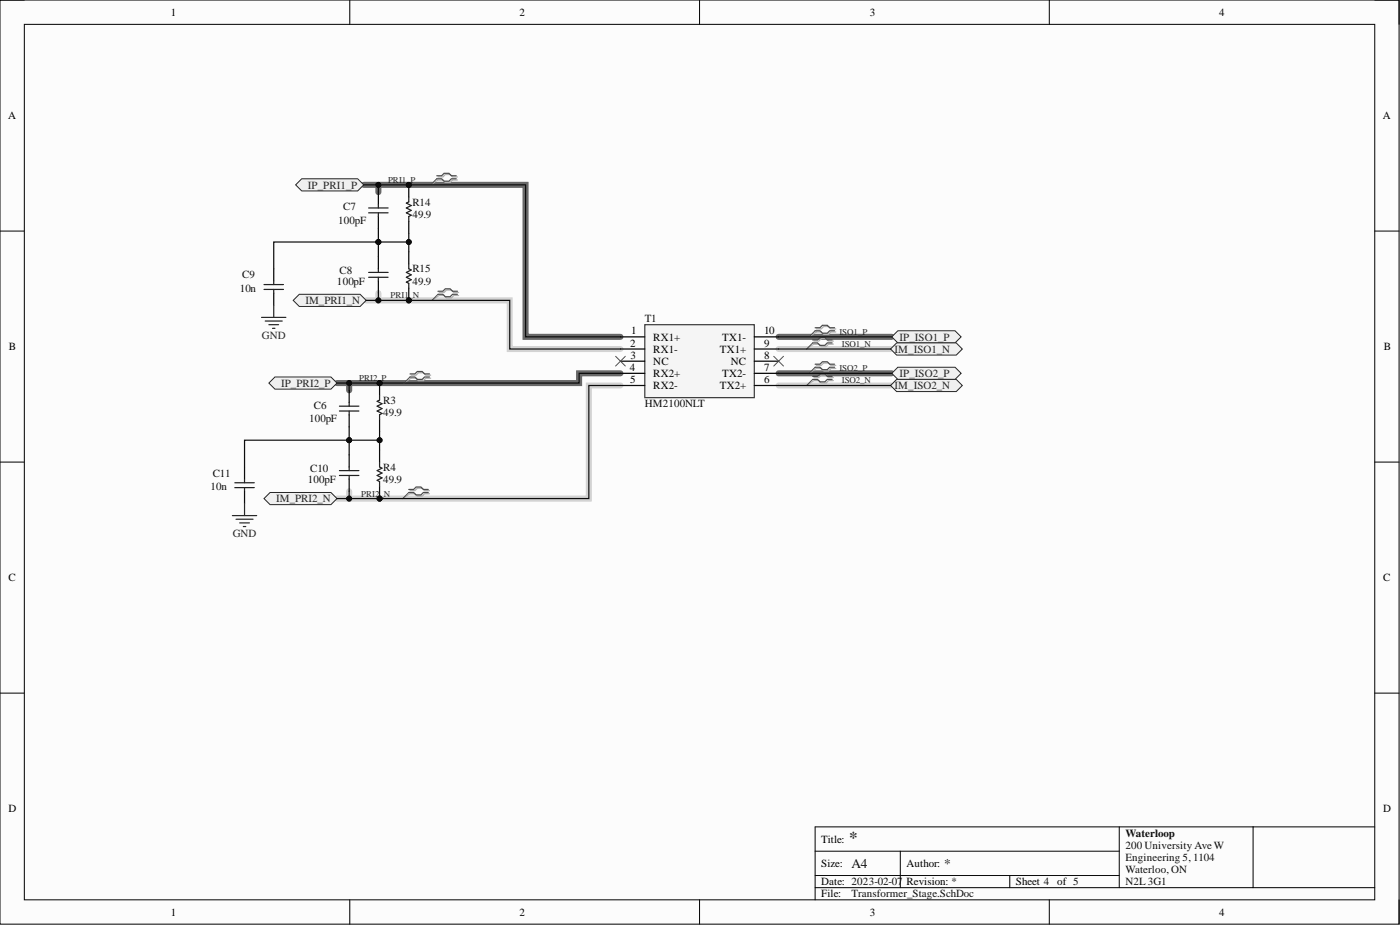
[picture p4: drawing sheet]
<svg xmlns="http://www.w3.org/2000/svg" width="292mm" height="193mm" viewBox="0 0 292 193" stroke-linecap="round" stroke-linejoin="round" font-family="sans-serif">
<defs><g id="words">
<text font-size="3.5" fill="#262626" x="177.2" y="175.8">*</text>
<g font-size="2.8" fill="#0e0e0e">
<text x="177.7" y="181">A4</text>
<text x="197" y="181">*</text>
</g>
<g font-size="2.3">
<text x="35.6" y="3.3">1</text>
<text x="108.4" y="3.3">2</text>
<text x="181.5" y="3.3">3</text>
<text x="254.3" y="3.3">4</text>
<text x="1.7" y="24.9">A</text>
<text x="288.5" y="24.9">A</text>
<text x="131.7" y="69.8">1</text>
<text x="136.3" y="71">RX1+</text>
<text x="150.7" y="71">TX1-</text>
<text x="159.4" y="69.8">10</text>
<text x="1.9" y="73.1">B</text>
<text x="131.4" y="77.4">4</text>
<text x="131.5" y="72.3">2</text>
<text x="131.6" y="74.8">3</text>
<text x="136.3" y="73.6">RX1-</text>
<text x="136.3" y="76.1">NC</text>
<text x="150.2" y="73.6">TX1+</text>
<text x="152.5" y="76.1">NC</text>
<text x="159.4" y="72.3">9</text>
<text x="159.4" y="74.8">8</text>
<text x="159.4" y="77.4">7</text>
<text x="288.7" y="73.1">B</text>
<text x="131.5" y="79.9">5</text>
<text x="136.3" y="78.6">RX2+</text>
<text x="136.3" y="81.2">RX2-</text>
<text x="150.2" y="81.2">TX2+</text>
<text x="150.7" y="78.6">TX2-</text>
<text x="159.4" y="79.9">6</text>
<text x="1.8" y="121.3">C</text>
<text x="288.6" y="121.3">C</text>
<text x="1.8" y="169.5">D</text>
<text x="288.6" y="169.5">D</text>
<text x="171.3" y="175.8">Title:</text>
<text x="171.3" y="180.9">Size:</text>
<text x="171.3" y="184.7">Date: 2023-02-07</text>
<text x="189.1" y="180.9">Author:</text>
<text x="189.1" y="184.7">Revision: *</text>
<text x="212" y="184.7">Sheet 4</text>
<text x="220.6" y="184.7">of 5</text>
<text x="35.6" y="191">1</text>
<text x="108.4" y="191">2</text>
<text x="171.3" y="187.2">File:</text>
<text x="181.5" y="191">3</text>
<text x="254.3" y="191">4</text>
</g>
<g font-size="2.3" fill="#262626">
<text x="64.2" y="39.3">IP_PRI1_P</text>
<text x="63.7" y="63.4">IM_PRI1_N</text>
<text x="54.7" y="70.8">GND</text>
<text x="187.7" y="71">IP_ISO1_P</text>
<text x="186.7" y="73.6">IM_ISO1_N</text>
<text x="58.6" y="80.7">IP_PRI2_P</text>
<text x="186.7" y="81.2">IM_ISO2_N</text>
<text x="187.7" y="78.6">IP_ISO2_P</text>
<text x="57.6" y="104.8">IM_PRI2_N</text>
<text x="48.6" y="112.1">GND</text>
</g>
<g font-size="2.3" fill="#0e0e0e">
<text x="70.6" y="46.7">100pF</text>
<text x="71.6" y="43.9">C7</text>
<text x="86" y="45.4">49.9</text>
<text x="86" y="42.9">R14</text>
<text x="50.5" y="58.1">C9</text>
<text x="70.3" y="59.4">100pF</text>
<text x="70.8" y="57.1">C8</text>
<text x="86" y="59.4">49.9</text>
<text x="86" y="56.8">R15</text>
<text x="50" y="60.9">10n</text>
<text x="134.5" y="67.2">T1</text>
<text x="64.5" y="88">100pF</text>
<text x="65.5" y="85.2">C6</text>
<text x="80" y="86.8">49.9</text>
<text x="80" y="84.2">R3</text>
<text x="134.5" y="85">HM2100NLT</text>
<text x="44.4" y="99.4">C11</text>
<text x="64.2" y="100.7">100pF</text>
<text x="64.7" y="98.4">C10</text>
<text x="80" y="100.7">49.9</text>
<text x="80" y="98.2">R4</text>
<text x="43.9" y="102.2">10n</text>
<text x="234.8" y="174.5">Waterloop</text>
<text x="234.8" y="177.1">200 University Ave W</text>
<text x="234.8" y="179.6">Engineering 5, 1104</text>
<text x="234.8" y="182.1">Waterloo, ON</text>
<text x="234.8" y="184.7">N2L3G1</text>
<text x="177.7" y="187.2">Transformer_Stage.SchDoc</text>
</g>
<g font-size="1.9" fill="#262626">
<text x="81" y="38.1">PRI1_P</text>
<text x="81.5" y="62.2">PRI1_N</text>
<text x="175.1" y="69.9">ISO1_P</text>
<text x="175.1" y="77.5">ISO2_P</text>
<text x="175.7" y="72.4">ISO1_N</text>
<text x="75" y="79.5">PRI2_P</text>
<text x="175.7" y="80">ISO2_N</text>
<text x="75.4" y="103.6">PRI2_N</text>
</g>
</g></defs>
<path d="M0 0h291.9v192.8h-291.9z" fill-rule="evenodd" fill="#fcfcfc"/>
<path d="M0 0h291.9v192.8h-291.9z" fill="none" stroke="#000" stroke-width=".21"/>
<path d="M5.1 5.1h281.7v182.6h-281.7z" fill-rule="evenodd" fill="#fcfcfc"/>
<g fill="none" stroke="#000" stroke-width=".21">
<path d="M0 0h5.1M5.1 5.1h281.7v182.6h-281.7zM73 0v5.1M146 0v5.1M218.9 0v5.1M286.8 0h5.1v5.1M0 48.2h5.1M286.8 48.2h5.1M0 96.4h5.1M286.8 96.4h5.1M0 144.6h5.1M286.8 144.6h5.1"/>
<path d="M170.1 177.6h63.4M187.8 177.6v7.6M233.5 172.5v12.7M261.4 172.5v12.7M286.8 172.5h-116.7v15.2M73 187.7v5.1M146 187.7v5.1M170.1 185.2h116.7M170.1 182.6h63.4M210.7 182.6v2.6M218.9 187.7v5.1M291.9 187.7v5.1"/>
</g>
<path d="M76.4 62.7h30v10.1h23.1M78.9 61.1v1.6M162.5 72.8h23.3M129.5 80.4h-6.6v23.6h-52.6M162.5 80.4h23.3M72.9 102.5v1.5" fill="none" stroke="#d3d3d3" stroke-width="1.3"/>
<path d="M75.9 38.6h33.8v31.7h19.8M78.9 38.6v1.5M72.9 79.9v1.5M129.5 77.9h-8.7v2h-50.5M162.5 70.3h23.6M162.5 77.9h23.6" fill="none" stroke="#686868" stroke-width="1.3"/>
<path d="M78.9 53.5v2.6M78.9 58.6v2.5" fill="none" stroke="#000" stroke-width=".25"/>
<path d="M76.9 57.8h4.1M76.9 56.8h4.1M78.9 56.1v.7M78.9 57.8v.8" fill="none" stroke="#1c1c1c" stroke-width=".25"/>
<circle cx="85.3" cy="62.7" r=".51" fill="#0e0e0e"/>
<circle cx="85.3" cy="62.7" r=".51" fill="none" stroke="#0e0e0e" stroke-width=".21"/>
<path d="M85.3 52.5v2.6M85.3 60.1v2.6" fill="none" stroke="#000" stroke-width=".25"/>
<circle cx="85.3" cy="62.7" r=".51" fill="#0e0e0e"/>
<circle cx="85.3" cy="62.7" r=".51" fill="none" stroke="#0e0e0e" stroke-width=".21"/>
<path d="M85.3 55.1v1l.5 .2-1 .5 1 .5-1 .5 1 .6-1 .5 .5 .2v1" fill="none" stroke="#1c1c1c" stroke-width=".25"/>
<circle cx="85.3" cy="38.6" r=".51" fill="#0e0e0e"/>
<circle cx="85.3" cy="38.6" r=".51" fill="none" stroke="#0e0e0e" stroke-width=".21"/>
<path d="M85.3 38.6v2.5M85.3 46.2v2.5" fill="none" stroke="#000" stroke-width=".25"/>
<circle cx="85.3" cy="38.6" r=".51" fill="#0e0e0e"/>
<circle cx="85.3" cy="38.6" r=".51" fill="none" stroke="#0e0e0e" stroke-width=".21"/>
<path d="M55.1 59.4h4M57.1 58.6v.8M85.3 41.1v1l-.5 .3 1 .5-1 .5 1 .5-1 .5 1 .5-.5 .3v1M55.1 60.4h4M57.1 60.4v.7" fill="none" stroke="#1c1c1c" stroke-width=".25"/>
<path d="M57.1 56.1v2.5M57.1 61.1v2.6" fill="none" stroke="#000" stroke-width=".25"/>
<path d="M54.6 66.2h5.1M55.3 67h3.6M56.1 67.7h2M56.9 68.5h.5M57.1 63.7v2.5" fill="none" stroke="#262626" stroke-width=".25"/>
<path d="M61.7 38.6l1.3-1.3h11.6l1.3 1.3-1.3 1.2h-11.6z" fill-rule="evenodd" fill="#f0f0f0"/>
<path d="M61.7 38.6l1.3-1.3h11.6l1.3 1.3-1.3 1.2h-11.6z" fill="none" stroke="#262626" stroke-width=".21"/>
<path d="M61.2 62.7l1.2-1.3h12.7l1.3 1.3-1.3 1.2h-12.7z" fill-rule="evenodd" fill="#f0f0f0"/>
<path d="M61.2 62.7l1.2-1.3h12.7l1.3 1.3-1.3 1.2h-12.7z" fill="none" stroke="#262626" stroke-width=".21"/>
<path d="M186.1 70.3l1.2-1.3h12l1.2 1.3-1.2 1.2h-12z" fill-rule="evenodd" fill="#f0f0f0"/>
<path d="M186.1 70.3l1.2-1.3h12l1.2 1.3-1.2 1.2h-12z" fill="none" stroke="#262626" stroke-width=".21"/>
<path d="M185.8 72.8l1.3-1.3h12.4l1.3 1.3-1.3 1.3h-12.4z" fill-rule="evenodd" fill="#f0f0f0"/>
<path d="M185.8 72.8l1.3-1.3h12.4l1.3 1.3-1.3 1.3h-12.4z" fill="none" stroke="#262626" stroke-width=".21"/>
<path d="M91.4 36.9h1l.5-.5h1l.5 .5h1M91.4 37.6h1l.5 .5h1l.5-.5h1M91.6 61h1l.6-.5h1l.5 .5h1M91.6 61.6h1l.6 .6h1l.5-.6h1M169.8 71.2h1l.5-.5h1.1l.5 .5h1M169.8 71.8h1l.5 .5h1.1l.5-.5h1M170.3 68.6h1l.5-.5h1.1l.5 .5h1M170.3 69.3h1l.5 .5h1.1l.5-.5h1" fill="none" stroke="#aeaeae" stroke-width=".25"/>
<path d="M91.4 37.6l-1.5 1M91.6 61.6l-1.5 1.1M169.8 71.8l-1.5 1M170.3 69.3l-1.5 1" fill="none" stroke="#aeaeae" stroke-width=".21"/>
<path d="M91.1 36.7h1l.5-.5h1.1l.5 .5h1M91.1 37.3h1l.5 .5h1.1l.5-.5h1M91.4 60.8h1l.5-.5h1l.5 .5h1M91.4 61.4h1l.5 .5h1l.5-.5h1M169.6 70.9h1l.5-.5h1l.5 .5h1M169.6 71.5h1l.5 .5h1l.5-.5h1M170.1 68.4h1l.5-.5h1l.5 .5h1M170.1 69h1l.5 .5h1l.5-.5h1" fill="none" stroke="#4c4c4c" stroke-width=".25"/>
<path d="M91.1 37.3l-1.2 1.3M91.4 61.4l-1.3 1.3M169.6 71.5l-1.3 1.3M170.1 69l-1.3 1.3" fill="none" stroke="#4c4c4c" stroke-width=".21"/>
<path d="M78.9 40.1v2.5M78.9 45.2v2.5" fill="none" stroke="#000" stroke-width=".25"/>
<path d="M76.9 44.4h4.1M76.9 43.4h4.1M78.9 42.6v.8M78.9 44.4v.8" fill="none" stroke="#1c1c1c" stroke-width=".25"/>
<path d="M134.5 67.7h22.9v15.3h-22.9z" fill-rule="evenodd" fill="#f5f5f5"/>
<path d="M134.5 67.7h22.9v15.3h-22.9z" fill="none" stroke="#3c3c3c" stroke-width=".25"/>
<path d="M129.5 70.3h5M129.5 72.8h5M129.5 75.3h5M129.5 77.9h5M157.4 70.3h5.1M157.4 72.8h5.1M157.4 75.3h5.1M157.4 77.9h5.1M72.9 94.9v2.5M72.9 100v2.5M129.5 80.4h5M157.4 80.4h5.1" fill="none" stroke="#000" stroke-width=".25"/>
<path d="M70.8 99.2h4.1M70.8 98.2h4.1M72.9 97.4v.8M72.9 99.2v.8" fill="none" stroke="#1c1c1c" stroke-width=".25"/>
<circle cx="79.2" cy="104" r=".51" fill="#0e0e0e"/>
<circle cx="79.2" cy="104" r=".51" fill="none" stroke="#0e0e0e" stroke-width=".21"/>
<path d="M79.2 93.9v2.5M79.2 101.5v2.5" fill="none" stroke="#000" stroke-width=".25"/>
<circle cx="79.2" cy="104" r=".51" fill="#0e0e0e"/>
<circle cx="79.2" cy="104" r=".51" fill="none" stroke="#0e0e0e" stroke-width=".21"/>
<path d="M79.2 96.4v1l.5 .3-1 .5 1 .5-1 .5 1 .5-1 .5 .5 .3v1" fill="none" stroke="#1c1c1c" stroke-width=".25"/>
<circle cx="79.2" cy="79.9" r=".51" fill="#0e0e0e"/>
<circle cx="79.2" cy="79.9" r=".51" fill="none" stroke="#0e0e0e" stroke-width=".21"/>
<path d="M79.2 79.9v2.5M79.2 87.5v2.6" fill="none" stroke="#000" stroke-width=".25"/>
<circle cx="79.2" cy="79.9" r=".51" fill="#0e0e0e"/>
<circle cx="79.2" cy="79.9" r=".51" fill="none" stroke="#0e0e0e" stroke-width=".21"/>
<path d="M51 100v.7M79.2 82.4v1.1l-.5 .2 1 .5-1 .5 1 .5-1 .5 1 .6-.5 .2v1M49 101.7h4.1M49 100.7h4.1M51 101.7v.8" fill="none" stroke="#1c1c1c" stroke-width=".25"/>
<path d="M51 97.4v2.6M51 102.5v2.5" fill="none" stroke="#000" stroke-width=".25"/>
<path d="M48.5 107.6h5.1M49.2 108.3h3.6M50 109.1h2M50.8 109.8h.5M51 105v2.6" fill="none" stroke="#262626" stroke-width=".25"/>
<path d="M56.1 79.9l1.3-1.3h11.6l1.3 1.3-1.3 1.3h-11.6z" fill-rule="evenodd" fill="#f0f0f0"/>
<path d="M56.1 79.9l1.3-1.3h11.6l1.3 1.3-1.3 1.3h-11.6z" fill="none" stroke="#262626" stroke-width=".21"/>
<path d="M55.1 104l1.3-1.3h12.6l1.3 1.3-1.3 1.3h-12.6z" fill-rule="evenodd" fill="#f0f0f0"/>
<path d="M55.1 104l1.3-1.3h12.6l1.3 1.3-1.3 1.3h-12.6z" fill="none" stroke="#262626" stroke-width=".21"/>
<path d="M85.8 78.3h1l.5-.5h1l.5 .5h1.1M85.8 78.9h1l.5 .5h1l.5-.5h1.1M85.5 102.4h1.1l.5-.5h1l.5 .5h1M85.5 103h1.1l.5 .5h1l.5-.5h1" fill="none" stroke="#aeaeae" stroke-width=".25"/>
<path d="M85.8 78.9l-1.5 1M85.5 103l-1.5 1" fill="none" stroke="#aeaeae" stroke-width=".21"/>
<path d="M85.5 78h1.1l.5-.5h1l.5 .5h1M85.5 78.6h1.1l.5 .6h1l.5-.6h1M85.3 102.1h1l.5-.5h1l.5 .5h1M85.3 102.7h1l.5 .5h1l.5-.5h1" fill="none" stroke="#4c4c4c" stroke-width=".25"/>
<path d="M85.5 78.6l-1.2 1.3M85.3 102.7l-1.3 1.3" fill="none" stroke="#4c4c4c" stroke-width=".21"/>
<path d="M72.9 81.4v2.6M72.9 86.5v2.5" fill="none" stroke="#000" stroke-width=".25"/>
<path d="M70.8 85.7h4.1M70.8 84.7h4.1M72.9 84v.7M72.9 85.7v.8" fill="none" stroke="#1c1c1c" stroke-width=".25"/>
<path d="M78.9 61.1v1.6" fill="none" stroke="#0e0e0e" stroke-width=".25"/>
<circle cx="78.9" cy="62.7" r=".51" fill="#0e0e0e"/>
<circle cx="78.9" cy="62.7" r=".51" fill="none" stroke="#0e0e0e" stroke-width=".21"/>
<path d="M78.9 38.6v1.5" fill="none" stroke="#0e0e0e" stroke-width=".25"/>
<circle cx="78.9" cy="38.6" r=".51" fill="#0e0e0e"/>
<circle cx="78.9" cy="38.6" r=".51" fill="none" stroke="#0e0e0e" stroke-width=".21"/>
<path d="M85.3 48.7v3.8" fill="none" stroke="#0e0e0e" stroke-width=".25"/>
<circle cx="85.3" cy="50.5" r=".51" fill="#0e0e0e"/>
<circle cx="85.3" cy="50.5" r=".51" fill="none" stroke="#0e0e0e" stroke-width=".21"/>
<path d="M78.9 47.7v5.8" fill="none" stroke="#0e0e0e" stroke-width=".25"/>
<circle cx="78.9" cy="50.5" r=".51" fill="#0e0e0e"/>
<circle cx="78.9" cy="50.5" r=".51" fill="none" stroke="#0e0e0e" stroke-width=".21"/>
<path d="M78.9 50.5h6.4" fill="none" stroke="#0e0e0e" stroke-width=".25"/>
<circle cx="85.3" cy="50.5" r=".51" fill="#0e0e0e"/>
<circle cx="85.3" cy="50.5" r=".51" fill="none" stroke="#0e0e0e" stroke-width=".21"/>
<circle cx="78.9" cy="50.5" r=".51" fill="#0e0e0e"/>
<circle cx="78.9" cy="50.5" r=".51" fill="none" stroke="#0e0e0e" stroke-width=".21"/>
<path d="M78.9 50.5h-21.8v5.6" fill="none" stroke="#0e0e0e" stroke-width=".25"/>
<circle cx="78.9" cy="50.5" r=".51" fill="#0e0e0e"/>
<circle cx="78.9" cy="50.5" r=".51" fill="none" stroke="#0e0e0e" stroke-width=".21"/>
<path d="M76.4 62.7h30v10.1h23.1M162.5 70.3h23.6M162.5 72.8h23.3" fill="none" stroke="#0e0e0e" stroke-width=".25"/>
<circle cx="85.3" cy="62.7" r=".51" fill="#0e0e0e"/>
<circle cx="85.3" cy="62.7" r=".51" fill="none" stroke="#0e0e0e" stroke-width=".21"/>
<circle cx="78.9" cy="62.7" r=".51" fill="#0e0e0e"/>
<circle cx="78.9" cy="62.7" r=".51" fill="none" stroke="#0e0e0e" stroke-width=".21"/>
<path d="M75.9 38.6h33.8v31.7h19.8" fill="none" stroke="#0e0e0e" stroke-width=".25"/>
<circle cx="85.3" cy="38.6" r=".51" fill="#0e0e0e"/>
<circle cx="85.3" cy="38.6" r=".51" fill="none" stroke="#0e0e0e" stroke-width=".21"/>
<circle cx="78.9" cy="38.6" r=".51" fill="#0e0e0e"/>
<circle cx="78.9" cy="38.6" r=".51" fill="none" stroke="#0e0e0e" stroke-width=".21"/>
<path d="M72.9 102.5v1.5" fill="none" stroke="#0e0e0e" stroke-width=".25"/>
<circle cx="72.9" cy="104" r=".51" fill="#0e0e0e"/>
<circle cx="72.9" cy="104" r=".51" fill="none" stroke="#0e0e0e" stroke-width=".21"/>
<path d="M79.2 90.1v3.8" fill="none" stroke="#0e0e0e" stroke-width=".25"/>
<circle cx="79.2" cy="91.8" r=".51" fill="#0e0e0e"/>
<circle cx="79.2" cy="91.8" r=".51" fill="none" stroke="#0e0e0e" stroke-width=".21"/>
<path d="M72.9 89v5.9" fill="none" stroke="#0e0e0e" stroke-width=".25"/>
<circle cx="72.9" cy="91.8" r=".51" fill="#0e0e0e"/>
<circle cx="72.9" cy="91.8" r=".51" fill="none" stroke="#0e0e0e" stroke-width=".21"/>
<path d="M72.9 91.8h6.3" fill="none" stroke="#0e0e0e" stroke-width=".25"/>
<circle cx="79.2" cy="91.8" r=".51" fill="#0e0e0e"/>
<circle cx="79.2" cy="91.8" r=".51" fill="none" stroke="#0e0e0e" stroke-width=".21"/>
<circle cx="72.9" cy="91.8" r=".51" fill="#0e0e0e"/>
<circle cx="72.9" cy="91.8" r=".51" fill="none" stroke="#0e0e0e" stroke-width=".21"/>
<path d="M72.9 91.8h-21.9v5.6" fill="none" stroke="#0e0e0e" stroke-width=".25"/>
<circle cx="72.9" cy="91.8" r=".51" fill="#0e0e0e"/>
<circle cx="72.9" cy="91.8" r=".51" fill="none" stroke="#0e0e0e" stroke-width=".21"/>
<path d="M72.9 79.9v1.5" fill="none" stroke="#0e0e0e" stroke-width=".25"/>
<circle cx="72.9" cy="79.9" r=".51" fill="#0e0e0e"/>
<circle cx="72.9" cy="79.9" r=".51" fill="none" stroke="#0e0e0e" stroke-width=".21"/>
<path d="M129.5 77.9h-8.7v2h-50.5" fill="none" stroke="#0e0e0e" stroke-width=".25"/>
<circle cx="72.9" cy="79.9" r=".51" fill="#0e0e0e"/>
<circle cx="72.9" cy="79.9" r=".51" fill="none" stroke="#0e0e0e" stroke-width=".21"/>
<circle cx="79.2" cy="79.9" r=".51" fill="#0e0e0e"/>
<circle cx="79.2" cy="79.9" r=".51" fill="none" stroke="#0e0e0e" stroke-width=".21"/>
<path d="M129.5 80.4h-6.6v23.6h-52.6" fill="none" stroke="#0e0e0e" stroke-width=".25"/>
<circle cx="79.2" cy="104" r=".51" fill="#0e0e0e"/>
<circle cx="79.2" cy="104" r=".51" fill="none" stroke="#0e0e0e" stroke-width=".21"/>
<circle cx="72.9" cy="104" r=".51" fill="#0e0e0e"/>
<circle cx="72.9" cy="104" r=".51" fill="none" stroke="#0e0e0e" stroke-width=".21"/>
<path d="M186.1 77.9l1.2-1.3h12l1.2 1.3-1.2 1.3h-12z" fill-rule="evenodd" fill="#f0f0f0"/>
<path d="M186.1 77.9l1.2-1.3h12l1.2 1.3-1.2 1.3h-12z" fill="none" stroke="#262626" stroke-width=".21"/>
<path d="M185.8 80.4l1.3-1.2h12.4l1.3 1.2-1.3 1.3h-12.4z" fill-rule="evenodd" fill="#f0f0f0"/>
<path d="M185.8 80.4l1.3-1.2h12.4l1.3 1.2-1.3 1.3h-12.4z" fill="none" stroke="#262626" stroke-width=".21"/>
<path d="M169.8 78.8h1l.5-.5h1.1l.5 .5h1M169.8 79.4h1l.5 .5h1.1l.5-.5h1M170.3 76.2h1l.5-.5h1.1l.5 .5h1M170.3 76.9h1l.5 .5h1.1l.5-.5h1" fill="none" stroke="#aeaeae" stroke-width=".25"/>
<path d="M169.8 79.4l-1.5 1M170.3 76.9l-1.5 1" fill="none" stroke="#aeaeae" stroke-width=".21"/>
<path d="M169.6 78.5h1l.5-.5h1l.5 .5h1M169.6 79.2h1l.5 .5h1l.5-.5h1M170.1 76h1l.5-.5h1l.5 .5h1M170.1 76.6h1l.5 .5h1l.5-.5h1" fill="none" stroke="#4c4c4c" stroke-width=".25"/>
<path d="M128.4 74.3l2.1 2.1M130.5 74.3l-2.1 2.1M161.4 74.3l2.1 2.1M163.5 74.3l-2.1 2.1M169.6 79.2l-1.3 1.2M170.1 76.6l-1.3 1.3" fill="none" stroke="#4c4c4c" stroke-width=".21"/>
<path d="M162.5 77.9h23.6M162.5 80.4h23.3" fill="none" stroke="#0e0e0e" stroke-width=".25"/>
<use href="#words"/>
</svg>
